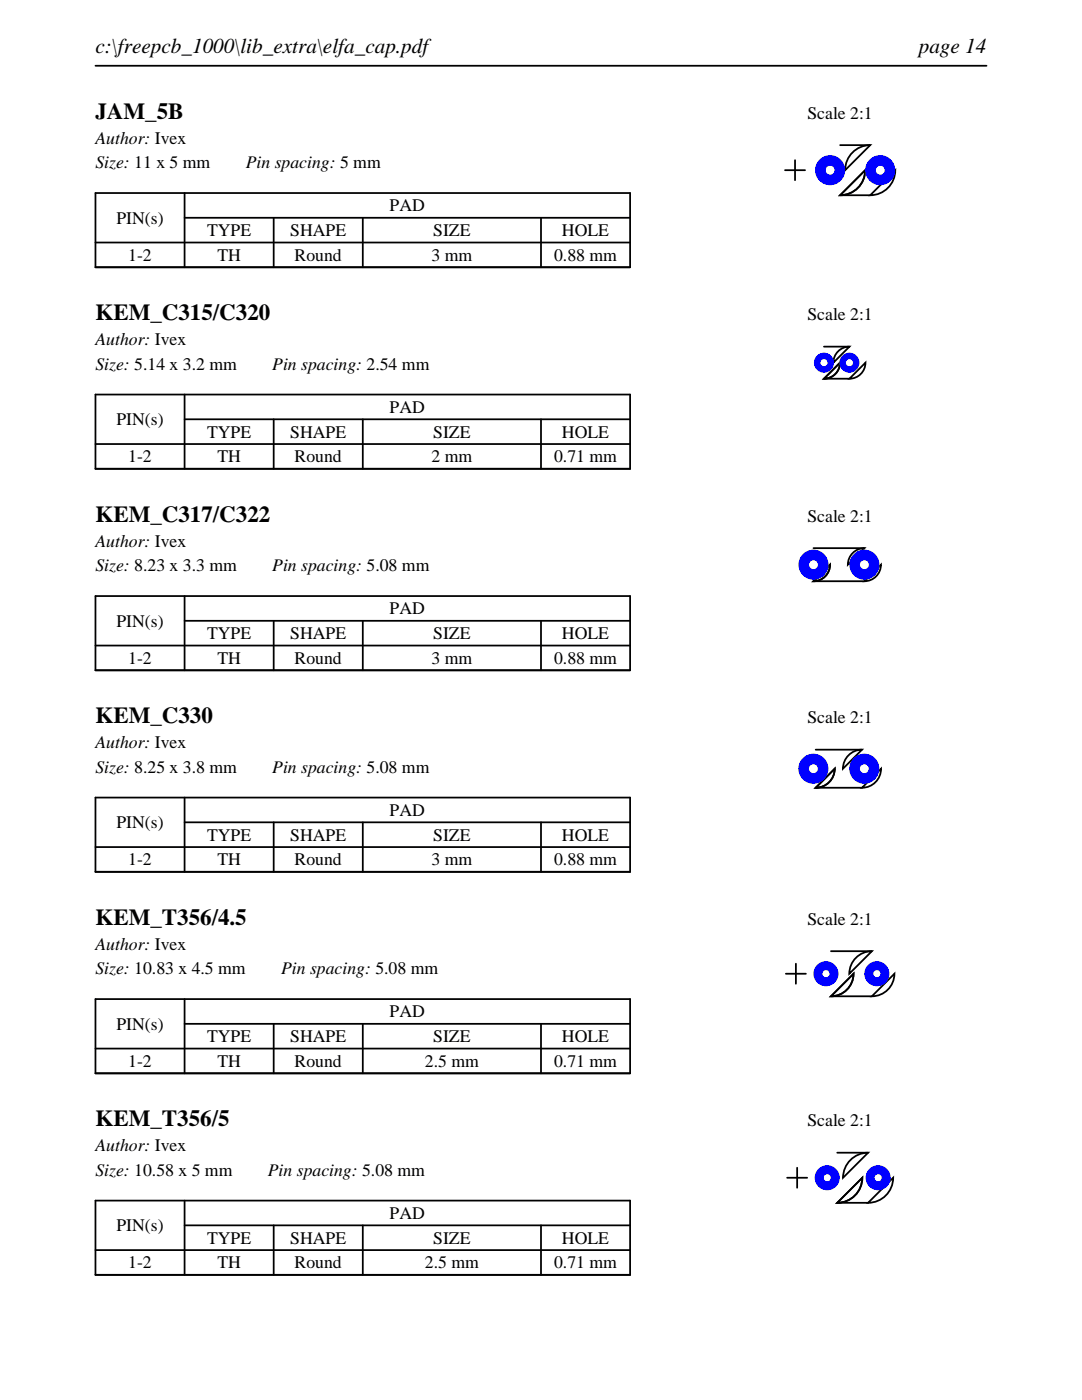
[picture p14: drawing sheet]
<svg xmlns="http://www.w3.org/2000/svg" width="216mm" height="279mm" viewBox="0 0 216 279" stroke-linecap="round" stroke-linejoin="round" font-family="sans-serif">
<defs><g id="words">
<g font-size="4.6">
<text x="19" y="23.7">JAM_5B</text>
<text x="19" y="63.9">KEM_C315/C320</text>
<text x="19" y="104.1">KEM_C317/C322</text>
<text x="19" y="144.4">KEM_C330</text>
<text x="19" y="184.6">KEM_T356/4.5</text>
<text x="19" y="224.8">KEM_T356/5</text>
</g>
<g font-size="4.2">
<text x="19" y="10.6">c:\freepcb_1000\lib_extra\elfa_cap.pdf</text>
<text x="183.3" y="10.6">page 14</text>
</g>
<g font-size="3.5">
<text x="161.1" y="23.7">Scale 2:1</text>
<text x="19" y="28.6">Author: Ivex</text>
<text x="19" y="33.6">Size: 11 x 5 mm</text>
<text x="49" y="33.6">Pin spacing: 5 mm</text>
<text x="23.2" y="44.6">PIN(s)</text>
<text x="41.3" y="47.1">TYPE</text>
<text x="57.9" y="47.1">SHAPE</text>
<text x="77.8" y="42.2">PAD</text>
<text x="86.4" y="47.1">SIZE</text>
<text x="112.1" y="47.1">HOLE</text>
<text x="25.6" y="52.1">1-2</text>
<text x="43.4" y="52.1">TH</text>
<text x="58.8" y="52.1">Round</text>
<text x="86.1" y="52.1">3 mm</text>
<text x="110.6" y="52.1">0.88 mm</text>
<text x="161.1" y="63.9">Scale 2:1</text>
<text x="19" y="68.9">Author: Ivex</text>
<text x="19" y="73.8">Size: 5.14 x 3.2 mm</text>
<text x="54.3" y="73.8">Pin spacing: 2.54 mm</text>
<text x="77.8" y="82.4">PAD</text>
<text x="23.2" y="84.8">PIN(s)</text>
<text x="41.3" y="87.3">TYPE</text>
<text x="57.9" y="87.3">SHAPE</text>
<text x="86.4" y="87.3">SIZE</text>
<text x="112.1" y="87.3">HOLE</text>
<text x="25.6" y="92.3">1-2</text>
<text x="43.4" y="92.3">TH</text>
<text x="58.8" y="92.3">Round</text>
<text x="86.1" y="92.3">2 mm</text>
<text x="110.6" y="92.3">0.71 mm</text>
<text x="161.1" y="104.1">Scale 2:1</text>
<text x="19" y="109.1">Author: Ivex</text>
<text x="19" y="114">Size: 8.23 x 3.3 mm</text>
<text x="54.3" y="114">Pin spacing: 5.08 mm</text>
<text x="23.2" y="125.1">PIN(s)</text>
<text x="77.8" y="122.6">PAD</text>
<text x="41.3" y="127.6">TYPE</text>
<text x="57.9" y="127.6">SHAPE</text>
<text x="86.4" y="127.6">SIZE</text>
<text x="112.1" y="127.6">HOLE</text>
<text x="25.6" y="132.5">1-2</text>
<text x="43.4" y="132.5">TH</text>
<text x="58.8" y="132.5">Round</text>
<text x="86.1" y="132.5">3 mm</text>
<text x="110.6" y="132.5">0.88 mm</text>
<text x="19" y="149.3">Author: Ivex</text>
<text x="161.1" y="144.4">Scale 2:1</text>
<text x="19" y="154.2">Size: 8.25 x 3.8 mm</text>
<text x="54.3" y="154.2">Pin spacing: 5.08 mm</text>
<text x="23.2" y="165.3">PIN(s)</text>
<text x="41.3" y="167.8">TYPE</text>
<text x="57.9" y="167.8">SHAPE</text>
<text x="77.8" y="162.8">PAD</text>
<text x="86.4" y="167.8">SIZE</text>
<text x="112.1" y="167.8">HOLE</text>
<text x="25.6" y="172.7">1-2</text>
<text x="43.4" y="172.7">TH</text>
<text x="58.8" y="172.7">Round</text>
<text x="86.1" y="172.7">3 mm</text>
<text x="110.6" y="172.7">0.88 mm</text>
<text x="161.1" y="184.6">Scale 2:1</text>
<text x="19" y="189.5">Author: Ivex</text>
<text x="19" y="194.5">Size: 10.83 x 4.5 mm</text>
<text x="56.1" y="194.5">Pin spacing: 5.08 mm</text>
<text x="77.8" y="203.1">PAD</text>
<text x="23.2" y="205.5">PIN(s)</text>
<text x="41.3" y="208">TYPE</text>
<text x="57.9" y="208">SHAPE</text>
<text x="86.4" y="208">SIZE</text>
<text x="112.1" y="208">HOLE</text>
<text x="25.6" y="212.9">1-2</text>
<text x="43.4" y="212.9">TH</text>
<text x="58.8" y="212.9">Round</text>
<text x="84.8" y="212.9">2.5 mm</text>
<text x="110.6" y="212.9">0.71 mm</text>
<text x="161.1" y="224.8">Scale 2:1</text>
<text x="19" y="229.7">Author: Ivex</text>
<text x="19" y="234.7">Size: 10.58 x 5 mm</text>
<text x="53.4" y="234.7">Pin spacing: 5.08 mm</text>
<text x="23.2" y="245.7">PIN(s)</text>
<text x="77.8" y="243.3">PAD</text>
<text x="41.3" y="248.2">TYPE</text>
<text x="57.9" y="248.2">SHAPE</text>
<text x="86.4" y="248.2">SIZE</text>
<text x="112.1" y="248.2">HOLE</text>
<text x="25.6" y="253.2">1-2</text>
<text x="43.4" y="253.2">TH</text>
<text x="58.8" y="253.2">Round</text>
<text x="84.8" y="253.2">2.5 mm</text>
<text x="110.6" y="253.2">0.71 mm</text>
</g>
</g></defs>
<path d="M19 13.1h177.8M19 38.5h106.7v14.8h-106.7zM36.8 38.5v14.8M19 48.4h106.7M36.8 43.5h88.9M54.6 43.5v9.8M72.4 43.5v9.8M107.9 43.5v9.8" fill="none" stroke="#000" stroke-width=".35"/>
<path d="M156.6 34h4zM158.6 32v4zM167.6 29h6zM167.6 39h6zM170.4 30.1a5 5 0 0 1 3.2-1.1l-5 5a5 5 0 0 1 1.8-3.9zM172.6 34a5 5 0 0 1-5 5zM178.6 34a5 5 0 0 1-5 5z" fill="none" stroke="#000" stroke-width=".36"/>
<g fill="#00f">
<path d="M162.6 34a3 3 0 0 0 6 0 3 3 0 0 0-6 0zM164.8 34a.89 .89 0 0 1 1.7 0 .89 .89 0 0 1-1.7 0z"/>
<path d="M172.6 34a3 3 0 0 0 6 0 3 3 0 0 0-6 0zM174.8 34a.89 .89 0 0 1 1.7 0 .89 .89 0 0 1-1.7 0z"/>
</g>
<path d="M19 78.7h106.7v14.9h-106.7zM36.8 78.7v14.9M19 88.6h106.7M36.8 83.7h88.9M54.6 83.7v9.9M72.4 83.7v9.9M107.9 83.7v9.9" fill="none" stroke="#000" stroke-width=".35"/>
<path d="M164.4 75.6h5.1zM164.4 69.2h5.1zM164.4 75.6l3.2-3.2a3.2 3.2 0 0 1-3.2 3.2zM167.2 70.1a3.2 3.2 0 0 1 2.3-.9l-3.2 3.2a3.2 3.2 0 0 1 .9-2.3zM169.5 75.6l3.2-3.2a3.2 3.2 0 0 1-3.2 3.2z" fill="none" stroke="#000" stroke-width=".36"/>
<g fill="#00f">
<path d="M162.4 72.4a2 2 0 0 0 4 0 2 2 0 0 0-4 0zM163.7 72.4a.71 .71 0 0 1 1.4 0 .71 .71 0 0 1-1.4 0z"/>
<path d="M167.5 72.4a2 2 0 0 0 4 0 2 2 0 0 0-4 0zM168.8 72.4a.71 .71 0 0 1 1.4 0 .71 .71 0 0 1-1.4 0z"/>
</g>
<path d="M19 119h106.7v14.8h-106.7zM36.8 119v14.8M19 128.8h106.7M36.8 123.9h88.9M54.6 123.9v9.9M72.4 123.9v9.9M107.9 123.9v9.9" fill="none" stroke="#000" stroke-width=".35"/>
<path d="M162.3 116h10.2zM162.3 109.4h10.2zM162.3 116l3.3-3.3a3.3 3.3 0 0 1-3.3 3.3zM170.1 110.4a3.3 3.3 0 0 1 2.4-1l-3.3 3.3a3.3 3.3 0 0 1 .9-2.3zM172.5 116l3.3-3.3a3.3 3.3 0 0 1-3.3 3.3z" fill="none" stroke="#000" stroke-width=".36"/>
<g fill="#00f">
<path d="M159.3 112.7a3 3 0 0 0 6 0 3 3 0 0 0-6 0zM161.4 112.7a.9 .9 0 0 1 1.8 0 .9 .9 0 0 1-1.8 0z"/>
<path d="M169.5 112.7a3 3 0 0 0 6 0 3 3 0 0 0-6 0zM171.6 112.7a.9 .9 0 0 1 1.8 0 .9 .9 0 0 1-1.8 0z"/>
</g>
<path d="M19 159.2h106.7v14.8h-106.7zM36.8 159.2v14.8M19 169.1h106.7M36.8 164.1h88.9M54.6 164.1v9.9M72.4 164.1v9.9M107.9 164.1v9.9" fill="none" stroke="#000" stroke-width=".35"/>
<path d="M162.8 157.2h9.2zM162.8 149.6h9.2zM166.6 153.4a3.8 3.8 0 0 1-3.8 3.8zM169.3 150.7a3.8 3.8 0 0 1 2.7-1.1l-3.8 3.8a3.8 3.8 0 0 1 1.1-2.7zM175.8 153.4a3.8 3.8 0 0 1-3.8 3.8z" fill="none" stroke="#000" stroke-width=".36"/>
<g fill="#00f">
<path d="M159.3 153.4a3 3 0 0 0 6 0 3 3 0 0 0-6 0zM161.4 153.4a.9 .9 0 0 1 1.8 0 .9 .9 0 0 1-1.8 0z"/>
<path d="M169.5 153.4a3 3 0 0 0 6 0 3 3 0 0 0-6 0zM171.6 153.4a.9 .9 0 0 1 1.8 0 .9 .9 0 0 1-1.8 0z"/>
</g>
<path d="M19 199.4h106.7v14.8h-106.7zM36.8 199.4v14.8M19 209.3h106.7M36.8 204.3h88.9M54.6 204.3v9.9M72.4 204.3v9.9M107.9 204.3v9.9" fill="none" stroke="#000" stroke-width=".35"/>
<path d="M156.8 194.3h4zM158.8 192.3v4zM165.8 189.8h8.2zM165.8 198.8h8.2zM170.3 194.3a4.5 4.5 0 0 1-4.5 4.5zM170.5 191.4a4.5 4.5 0 0 1 3.5-1.6l-4.5 4.5a4.5 4.5 0 0 1 1-2.9zM178.5 194.3a4.5 4.5 0 0 1-4.5 4.5z" fill="none" stroke="#000" stroke-width=".36"/>
<g fill="#00f">
<path d="M162.3 194.3a2.5 2.5 0 0 0 5 0 2.5 2.5 0 0 0-5 0zM164.1 194.3a.71 .71 0 0 1 1.4 0 .71 .71 0 0 1-1.4 0z"/>
<path d="M172.5 194.3a2.5 2.5 0 0 0 5 0 2.5 2.5 0 0 0-5 0zM174.3 194.3a.71 .71 0 0 1 1.4 0 .71 .71 0 0 1-1.4 0z"/>
</g>
<path d="M19 239.6h106.7v14.8h-106.7zM36.8 239.6v14.8M19 249.5h106.7M36.8 244.5h88.9M54.6 244.5v9.9M72.4 244.5v9.9M107.9 244.5v9.9" fill="none" stroke="#000" stroke-width=".35"/>
<path d="M157.1 235h4zM159.1 233v4zM167.1 230h6.1zM170 231.2a5 5 0 0 1 3.2-1.2l-5 5a5 5 0 0 1 1.8-3.8zM167.1 240h6.1zM167.1 240l5-5a5 5 0 0 1-5 5zM173.2 240l5-5a5 5 0 0 1-5 5z" fill="none" stroke="#000" stroke-width=".36"/>
<g fill="#00f">
<path d="M162.6 235a2.5 2.5 0 0 0 5 0 2.5 2.5 0 0 0-5 0zM164.3 235a.75 .75 0 0 1 1.5 0 .75 .75 0 0 1-1.5 0z"/>
<path d="M172.7 235a2.5 2.5 0 0 0 5 0 2.5 2.5 0 0 0-5 0zM174.5 235a.71 .71 0 0 1 1.4 0 .71 .71 0 0 1-1.4 0z"/>
</g>
<use href="#words"/>
</svg>
